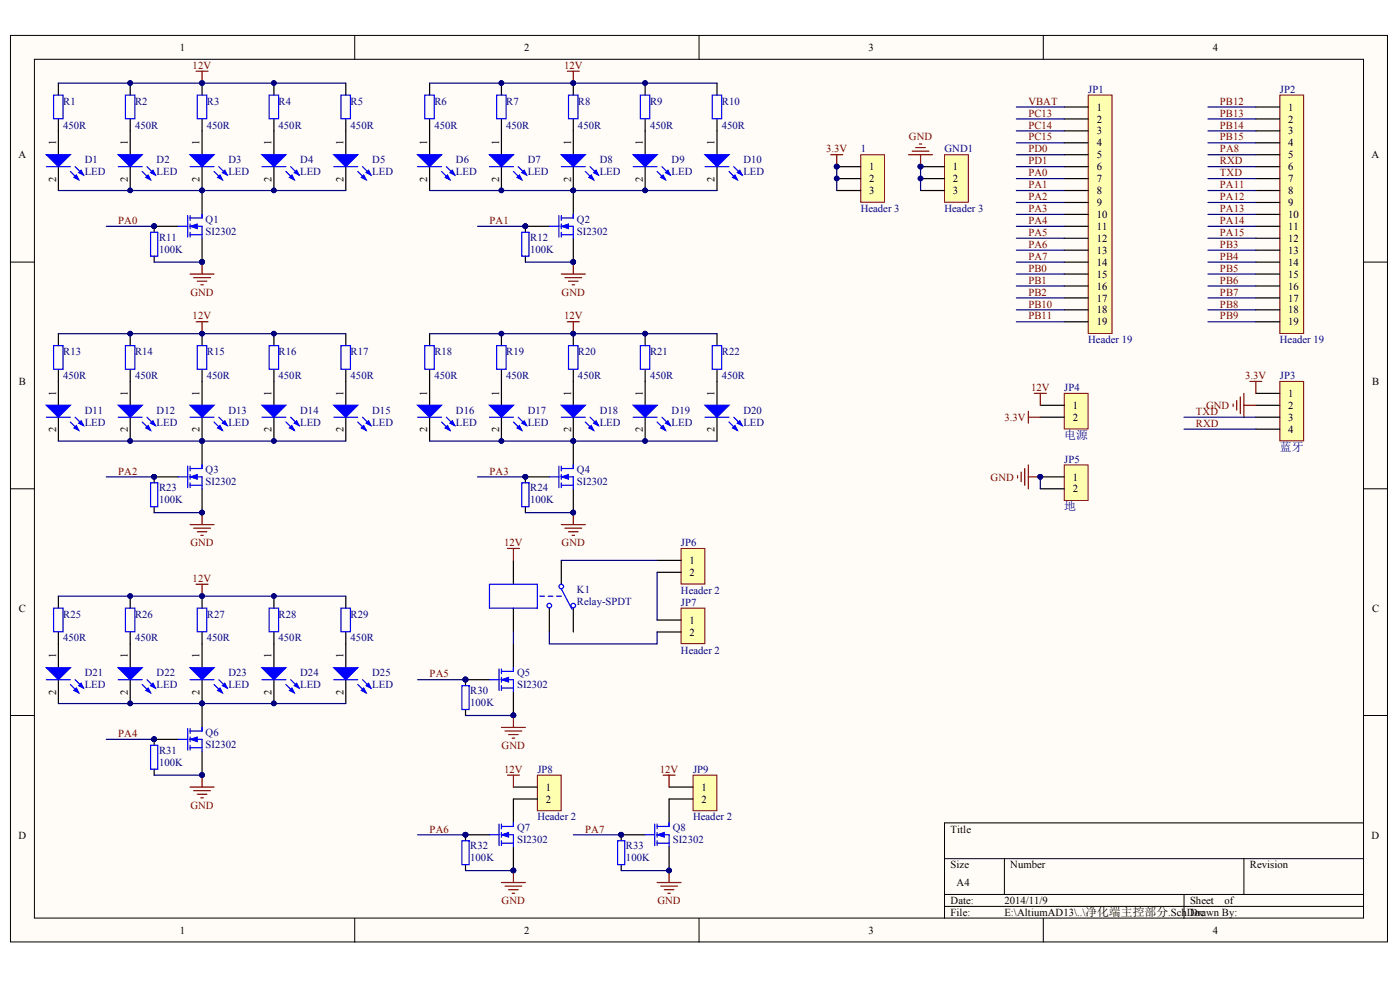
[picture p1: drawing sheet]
<svg xmlns="http://www.w3.org/2000/svg" width="288mm" height="202mm" viewBox="0 0 288 202" stroke-linecap="round" stroke-linejoin="round" font-family="sans-serif">
<defs><g id="words">
<g font-size="2.4" fill="#000080">
<text x="218.8" y="90.1">电源</text>
<text x="263.2" y="92.6">蓝牙</text>
<text x="218.8" y="104.8">地</text>
</g>
<g font-size="2.2">
<text x="37" y="10.5">1</text>
<text x="107.8" y="10.5">2</text>
<text x="178.6" y="10.5">3</text>
<text x="249.4" y="10.5">4</text>
<text x="225.5" y="22.7">1</text>
<text x="264.9" y="22.7">1</text>
<text x="11.5" y="29.8" transform="rotate(-90 11.5 29.8)">1</text>
<text x="26.3" y="29.8" transform="rotate(-90 26.3 29.8)">1</text>
<text x="41" y="29.8" transform="rotate(-90 41 29.8)">1</text>
<text x="55.9" y="29.8" transform="rotate(-90 55.9 29.8)">1</text>
<text x="70.6" y="29.8" transform="rotate(-90 70.6 29.8)">1</text>
<text x="87.8" y="29.8" transform="rotate(-90 87.8 29.8)">1</text>
<text x="102.6" y="29.8" transform="rotate(-90 102.6 29.8)">1</text>
<text x="117.4" y="29.8" transform="rotate(-90 117.4 29.8)">1</text>
<text x="132.2" y="29.8" transform="rotate(-90 132.2 29.8)">1</text>
<text x="146.9" y="29.8" transform="rotate(-90 146.9 29.8)">1</text>
<text x="225.5" y="25.2">2</text>
<text x="225.5" y="27.6">3</text>
<text x="264.9" y="25.2">2</text>
<text x="264.9" y="27.6">3</text>
<text x="3.8" y="32.5">A</text>
<text x="178.7" y="35">1</text>
<text x="195.9" y="35">1</text>
<text x="225.5" y="30.1">4</text>
<text x="225.5" y="32.5">5</text>
<text x="225.5" y="35">6</text>
<text x="264.9" y="30.1">4</text>
<text x="264.9" y="32.5">5</text>
<text x="264.9" y="35">6</text>
<text x="282" y="32.5">A</text>
<text x="11.5" y="37.3" transform="rotate(-90 11.5 37.3)">2</text>
<text x="26.3" y="37.3" transform="rotate(-90 26.3 37.3)">2</text>
<text x="41" y="37.3" transform="rotate(-90 41 37.3)">2</text>
<text x="55.9" y="37.3" transform="rotate(-90 55.9 37.3)">2</text>
<text x="70.6" y="37.3" transform="rotate(-90 70.6 37.3)">2</text>
<text x="87.8" y="37.3" transform="rotate(-90 87.8 37.3)">2</text>
<text x="102.6" y="37.3" transform="rotate(-90 102.6 37.3)">2</text>
<text x="117.4" y="37.3" transform="rotate(-90 117.4 37.3)">2</text>
<text x="132.2" y="37.3" transform="rotate(-90 132.2 37.3)">2</text>
<text x="146.9" y="37.3" transform="rotate(-90 146.9 37.3)">2</text>
<text x="178.7" y="37.5">2</text>
<text x="178.7" y="39.9">3</text>
<text x="195.9" y="37.5">2</text>
<text x="195.9" y="39.9">3</text>
<text x="225.5" y="37.5">7</text>
<text x="225.5" y="39.9">8</text>
<text x="264.9" y="37.5">7</text>
<text x="264.9" y="39.9">8</text>
<text x="225.5" y="42.3">9</text>
<text x="225.5" y="44.8">10</text>
<text x="225.5" y="47.2">11</text>
<text x="264.9" y="42.3">9</text>
<text x="264.9" y="44.8">10</text>
<text x="264.9" y="47.2">11</text>
<text x="225.5" y="49.7">12</text>
<text x="225.5" y="52.1">13</text>
<text x="264.9" y="49.7">12</text>
<text x="264.9" y="52.1">13</text>
<text x="225.5" y="54.6">14</text>
<text x="225.5" y="57.1">15</text>
<text x="225.5" y="59.5">16</text>
<text x="264.9" y="54.6">14</text>
<text x="264.9" y="57.1">15</text>
<text x="264.9" y="59.5">16</text>
<text x="225.5" y="62">17</text>
<text x="225.5" y="64.4">18</text>
<text x="264.9" y="62">17</text>
<text x="264.9" y="64.4">18</text>
<text x="225.5" y="66.8">19</text>
<text x="264.9" y="66.8">19</text>
<text x="3.9" y="79.1">B</text>
<text x="11.5" y="81.3" transform="rotate(-90 11.5 81.3)">1</text>
<text x="26.3" y="81.3" transform="rotate(-90 26.3 81.3)">1</text>
<text x="41" y="81.3" transform="rotate(-90 41 81.3)">1</text>
<text x="55.9" y="81.3" transform="rotate(-90 55.9 81.3)">1</text>
<text x="70.6" y="81.3" transform="rotate(-90 70.6 81.3)">1</text>
<text x="87.8" y="81.3" transform="rotate(-90 87.8 81.3)">1</text>
<text x="102.6" y="81.3" transform="rotate(-90 102.6 81.3)">1</text>
<text x="117.4" y="81.3" transform="rotate(-90 117.4 81.3)">1</text>
<text x="132.2" y="81.3" transform="rotate(-90 132.2 81.3)">1</text>
<text x="146.9" y="81.3" transform="rotate(-90 146.9 81.3)">1</text>
<text x="264.9" y="81.6">1</text>
<text x="282.1" y="79.1">B</text>
<text x="11.5" y="88.8" transform="rotate(-90 11.5 88.8)">2</text>
<text x="26.3" y="88.8" transform="rotate(-90 26.3 88.8)">2</text>
<text x="41" y="88.8" transform="rotate(-90 41 88.8)">2</text>
<text x="55.9" y="88.8" transform="rotate(-90 55.9 88.8)">2</text>
<text x="70.6" y="88.8" transform="rotate(-90 70.6 88.8)">2</text>
<text x="87.8" y="88.8" transform="rotate(-90 87.8 88.8)">2</text>
<text x="102.6" y="88.8" transform="rotate(-90 102.6 88.8)">2</text>
<text x="117.4" y="88.8" transform="rotate(-90 117.4 88.8)">2</text>
<text x="132.2" y="88.8" transform="rotate(-90 132.2 88.8)">2</text>
<text x="146.9" y="88.8" transform="rotate(-90 146.9 88.8)">2</text>
<text x="220.6" y="84">1</text>
<text x="220.6" y="86.5">2</text>
<text x="264.9" y="84">2</text>
<text x="264.9" y="86.5">3</text>
<text x="264.9" y="88.9">4</text>
<text x="220.6" y="98.7">1</text>
<text x="220.6" y="101.2">2</text>
<text x="141.8" y="115.9">1</text>
<text x="141.8" y="118.3">2</text>
<text x="3.9" y="125.7">C</text>
<text x="282.1" y="125.7">C</text>
<text x="141.8" y="128.1">1</text>
<text x="141.8" y="130.6">2</text>
<text x="11.5" y="135.2" transform="rotate(-90 11.5 135.2)">1</text>
<text x="26.3" y="135.2" transform="rotate(-90 26.3 135.2)">1</text>
<text x="41" y="135.2" transform="rotate(-90 41 135.2)">1</text>
<text x="55.9" y="135.2" transform="rotate(-90 55.9 135.2)">1</text>
<text x="70.6" y="135.2" transform="rotate(-90 70.6 135.2)">1</text>
<text x="11.5" y="142.7" transform="rotate(-90 11.5 142.7)">2</text>
<text x="26.3" y="142.7" transform="rotate(-90 26.3 142.7)">2</text>
<text x="41" y="142.7" transform="rotate(-90 41 142.7)">2</text>
<text x="55.9" y="142.7" transform="rotate(-90 55.9 142.7)">2</text>
<text x="70.6" y="142.7" transform="rotate(-90 70.6 142.7)">2</text>
<text x="112.2" y="162.4">1</text>
<text x="112.2" y="164.9">2</text>
<text x="144.2" y="162.4">1</text>
<text x="144.2" y="164.9">2</text>
<text x="3.8" y="172.3">D</text>
<text x="195.5" y="171">Title</text>
<text x="282" y="172.3">D</text>
<text x="195.5" y="178.4">Size</text>
<text x="207.7" y="178.4">Number</text>
<text x="257" y="178.4">Revision</text>
<text x="195.5" y="185.7">Date:</text>
<text x="196.7" y="182">A4</text>
<text x="206.5" y="185.7">2014/11/9</text>
<text x="244.7" y="185.7">Sheet</text>
<text x="251.8" y="185.7">of</text>
<text x="37" y="191.9">1</text>
<text x="107.8" y="191.9">2</text>
<text x="178.6" y="191.9">3</text>
<text x="195.5" y="188.2">File:</text>
<text x="206.5" y="188.2">E:\AltiumAD13\..\净化端主控部分.SchDoc</text>
<text x="244.7" y="188.2">Drawn By:</text>
<text x="249.4" y="191.9">4</text>
</g>
<g font-size="2.2" fill="#800000">
<text x="39.6" y="14.1">12V</text>
<text x="116" y="14.1">12V</text>
<text x="211.4" y="21.5">VBAT</text>
<text x="211.4" y="24">PC13</text>
<text x="250.9" y="21.5">PB12</text>
<text x="250.9" y="24">PB13</text>
<text x="186.9" y="28.9">GND</text>
<text x="211.4" y="26.4">PC14</text>
<text x="211.4" y="28.9">PC15</text>
<text x="250.9" y="28.9">PB15</text>
<text x="250.9" y="26.4">PB14</text>
<text x="169.9" y="31.3">3.3V</text>
<text x="211.4" y="31.3">PD0</text>
<text x="211.4" y="33.7">PD1</text>
<text x="250.9" y="31.3">PA8</text>
<text x="250.9" y="33.7">RXD</text>
<text x="211.4" y="36.2">PA0</text>
<text x="211.4" y="38.7">PA1</text>
<text x="211.4" y="41.1">PA2</text>
<text x="250.9" y="41.1">PA12</text>
<text x="250.9" y="38.7">PA11</text>
<text x="250.9" y="36.2">TXD</text>
<text x="24.3" y="46">PA0</text>
<text x="100.7" y="46">PA1</text>
<text x="211.4" y="43.6">PA3</text>
<text x="211.4" y="46">PA4</text>
<text x="250.9" y="46">PA14</text>
<text x="250.9" y="43.6">PA13</text>
<text x="211.4" y="48.5">PA5</text>
<text x="211.4" y="50.9">PA6</text>
<text x="211.4" y="53.3">PA7</text>
<text x="250.9" y="53.3">PB4</text>
<text x="250.9" y="50.9">PB3</text>
<text x="250.9" y="48.5">PA15</text>
<text x="211.4" y="55.8">PB0</text>
<text x="211.4" y="58.3">PB1</text>
<text x="250.9" y="58.3">PB6</text>
<text x="250.9" y="55.8">PB5</text>
<text x="39.2" y="60.7">GND</text>
<text x="39.6" y="65.6">12V</text>
<text x="115.5" y="60.7">GND</text>
<text x="116" y="65.6">12V</text>
<text x="211.4" y="60.7">PB2</text>
<text x="211.4" y="63.2">PB10</text>
<text x="211.4" y="65.6">PB11</text>
<text x="250.9" y="65.6">PB9</text>
<text x="250.9" y="63.2">PB8</text>
<text x="250.9" y="60.7">PB7</text>
<text x="256" y="77.9">3.3V</text>
<text x="212" y="80.3">12V</text>
<text x="206.6" y="86.5">3.3V</text>
<text x="245.9" y="85.2">TXD</text>
<text x="245.9" y="87.7">RXD</text>
<text x="248" y="84">GND</text>
<text x="24.3" y="97.5">PA2</text>
<text x="100.7" y="97.5">PA3</text>
<text x="203.7" y="98.7">GND</text>
<text x="39.2" y="112.2">GND</text>
<text x="103.7" y="112.2">12V</text>
<text x="115.5" y="112.2">GND</text>
<text x="39.6" y="119.6">12V</text>
<text x="88.3" y="139.2">PA5</text>
<text x="24.3" y="151.4">PA4</text>
<text x="103.2" y="153.9">GND</text>
<text x="103.7" y="158.8">12V</text>
<text x="135.7" y="158.8">12V</text>
<text x="39.2" y="166.1">GND</text>
<text x="88.3" y="171">PA6</text>
<text x="120.3" y="171">PA7</text>
<text x="103.2" y="185.7">GND</text>
<text x="135.2" y="185.7">GND</text>
</g>
<g font-size="2.2" fill="#000080">
<text x="13" y="21.5">R1</text>
<text x="27.8" y="21.5">R2</text>
<text x="42.5" y="21.5">R3</text>
<text x="57.3" y="21.5">R4</text>
<text x="72.1" y="21.5">R5</text>
<text x="89.3" y="21.5">R6</text>
<text x="104.1" y="21.5">R7</text>
<text x="118.8" y="21.5">R8</text>
<text x="133.7" y="21.5">R9</text>
<text x="148.4" y="21.5">R10</text>
<text x="223.8" y="19.1">JP1</text>
<text x="263.2" y="19.1">JP2</text>
<text x="13" y="26.4">450R</text>
<text x="27.8" y="26.4">450R</text>
<text x="42.5" y="26.4">450R</text>
<text x="57.3" y="26.4">450R</text>
<text x="72.1" y="26.4">450R</text>
<text x="89.3" y="26.4">450R</text>
<text x="104.1" y="26.4">450R</text>
<text x="118.8" y="26.4">450R</text>
<text x="133.7" y="26.4">450R</text>
<text x="148.4" y="26.4">450R</text>
<text x="17.4" y="33.5">D1</text>
<text x="17.4" y="36">LED</text>
<text x="32.2" y="33.5">D2</text>
<text x="32.2" y="36">LED</text>
<text x="47" y="33.5">D3</text>
<text x="47" y="36">LED</text>
<text x="61.7" y="33.5">D4</text>
<text x="61.7" y="36">LED</text>
<text x="76.5" y="33.5">D5</text>
<text x="76.5" y="36">LED</text>
<text x="93.7" y="33.5">D6</text>
<text x="93.7" y="36">LED</text>
<text x="108.5" y="33.5">D7</text>
<text x="108.5" y="36">LED</text>
<text x="123.3" y="33.5">D8</text>
<text x="123.3" y="36">LED</text>
<text x="138.1" y="33.5">D9</text>
<text x="138.1" y="36">LED</text>
<text x="152.8" y="33.5">D10</text>
<text x="152.8" y="36">LED</text>
<text x="177" y="31.3">1</text>
<text x="194.2" y="31.3">GND1</text>
<text x="42.3" y="45.8">Q1</text>
<text x="118.6" y="45.8">Q2</text>
<text x="177" y="43.6">Header 3</text>
<text x="194.2" y="43.6">Header 3</text>
<text x="32.7" y="49.4">R11</text>
<text x="32.7" y="51.9">100K</text>
<text x="42.3" y="48.2">SI2302</text>
<text x="109" y="49.4">R12</text>
<text x="109" y="51.9">100K</text>
<text x="118.6" y="48.2">SI2302</text>
<text x="223.8" y="70.5">Header 19</text>
<text x="263.2" y="70.5">Header 19</text>
<text x="13" y="77.9">450R</text>
<text x="13" y="73">R13</text>
<text x="27.8" y="77.9">450R</text>
<text x="27.8" y="73">R14</text>
<text x="42.5" y="77.9">450R</text>
<text x="42.5" y="73">R15</text>
<text x="57.3" y="77.9">450R</text>
<text x="57.3" y="73">R16</text>
<text x="72.1" y="77.9">450R</text>
<text x="72.1" y="73">R17</text>
<text x="89.3" y="77.9">450R</text>
<text x="89.3" y="73">R18</text>
<text x="104.1" y="77.9">450R</text>
<text x="104.1" y="73">R19</text>
<text x="118.8" y="77.9">450R</text>
<text x="118.8" y="73">R20</text>
<text x="133.7" y="77.9">450R</text>
<text x="133.7" y="73">R21</text>
<text x="148.4" y="77.9">450R</text>
<text x="148.4" y="73">R22</text>
<text x="263.2" y="77.9">JP3</text>
<text x="218.8" y="80.3">JP4</text>
<text x="17.4" y="85">D11</text>
<text x="17.4" y="87.4">LED</text>
<text x="32.2" y="85">D12</text>
<text x="32.2" y="87.4">LED</text>
<text x="47" y="85">D13</text>
<text x="47" y="87.4">LED</text>
<text x="61.7" y="85">D14</text>
<text x="61.7" y="87.4">LED</text>
<text x="76.5" y="85">D15</text>
<text x="76.5" y="87.4">LED</text>
<text x="93.7" y="85">D16</text>
<text x="93.7" y="87.4">LED</text>
<text x="108.5" y="85">D17</text>
<text x="108.5" y="87.4">LED</text>
<text x="123.3" y="85">D18</text>
<text x="123.3" y="87.4">LED</text>
<text x="138.1" y="85">D19</text>
<text x="138.1" y="87.4">LED</text>
<text x="152.8" y="85">D20</text>
<text x="152.8" y="87.4">LED</text>
<text x="218.8" y="95.1">JP5</text>
<text x="32.7" y="100.9">R23</text>
<text x="42.3" y="97.2">Q3</text>
<text x="42.3" y="99.7">SI2302</text>
<text x="109" y="100.9">R24</text>
<text x="118.6" y="97.2">Q4</text>
<text x="118.6" y="99.7">SI2302</text>
<text x="32.7" y="103.4">100K</text>
<text x="109" y="103.4">100K</text>
<text x="140" y="112.2">JP6</text>
<text x="118.6" y="121.7">K1</text>
<text x="118.6" y="124.2">Relay-SPDT</text>
<text x="140" y="124.4">JP7</text>
<text x="140" y="122">Header 2</text>
<text x="13" y="131.8">450R</text>
<text x="13" y="126.9">R25</text>
<text x="27.8" y="131.8">450R</text>
<text x="27.8" y="126.9">R26</text>
<text x="42.5" y="131.8">450R</text>
<text x="42.5" y="126.9">R27</text>
<text x="57.3" y="131.8">450R</text>
<text x="57.3" y="126.9">R28</text>
<text x="72.1" y="131.8">450R</text>
<text x="72.1" y="126.9">R29</text>
<text x="140" y="134.3">Header 2</text>
<text x="17.4" y="138.9">D21</text>
<text x="17.4" y="141.4">LED</text>
<text x="32.2" y="138.9">D22</text>
<text x="32.2" y="141.4">LED</text>
<text x="47" y="138.9">D23</text>
<text x="47" y="141.4">LED</text>
<text x="61.7" y="138.9">D24</text>
<text x="61.7" y="141.4">LED</text>
<text x="76.5" y="138.9">D25</text>
<text x="76.5" y="141.4">LED</text>
<text x="96.7" y="142.6">R30</text>
<text x="106.3" y="138.9">Q5</text>
<text x="106.3" y="141.4">SI2302</text>
<text x="96.7" y="145">100K</text>
<text x="32.7" y="154.8">R31</text>
<text x="42.3" y="151.2">Q6</text>
<text x="42.3" y="153.6">SI2302</text>
<text x="32.7" y="157.3">100K</text>
<text x="110.5" y="158.8">JP8</text>
<text x="142.5" y="158.8">JP9</text>
<text x="106.3" y="170.8">Q7</text>
<text x="106.3" y="173.2">SI2302</text>
<text x="110.5" y="168.5">Header 2</text>
<text x="138.3" y="170.8">Q8</text>
<text x="138.3" y="173.2">SI2302</text>
<text x="142.5" y="168.5">Header 2</text>
<text x="96.7" y="174.5">R32</text>
<text x="96.7" y="176.9">100K</text>
<text x="128.7" y="174.5">R33</text>
<text x="128.7" y="176.9">100K</text>
</g>
</g></defs>
<g fill="#fffcf8" stroke="#000" stroke-width=".21">
<path d="M2.2 7.3h283.1v186.2h-283.1z"/>
<path d="M7.1 12.2h273.3v176.4h-273.3z"/>
</g>
<g fill="none" stroke="#000" stroke-width=".21">
<path d="M72.9 7.3v4.9M143.7 7.3v4.9M214.5 7.3v4.9M2.2 53.8h4.9M280.4 53.8h4.9M2.2 100.4h4.9M280.4 100.4h4.9M2.2 147h4.9M280.4 147h4.9M194.2 176.4h86.2M206.5 176.4v7.3M255.8 176.4v7.3"/>
<path d="M280.4 169h-86.2v19.6M72.9 188.6v5M143.7 188.6v5M194.2 183.7h86.2M194.2 186.2h86.2M214.5 188.6v5M243.5 183.7v4.9"/>
</g>
<path d="M105.6 115.1v4.9M115.4 115.1v4.9M105.6 124.9v4.9M113 124.9v4.9M117.9 124.9v4.9" fill="none" stroke="#000" stroke-width=".25"/>
<g fill="none" stroke="#00f" stroke-width=".25">
<path d="M100.6 120h9.9v4.9h-9.9zM111 122.5h1M112.7 122.5h1M114.4 122.5h1M115.4 121l2.2 4.2"/>
<circle cx="112.9" cy="124.4" r=".47"/>
<circle cx="115.4" cy="120.5" r=".47"/>
<circle cx="117.9" cy="124.4" r=".47"/>
</g>
<path d="M140 124.9h4.9v7.3h-4.9z" fill="#ffffb0" stroke="#800000" stroke-width=".21"/>
<path d="M135.1 127.4h4.9M135.1 129.8h4.9" fill="none" stroke="#000" stroke-width=".25"/>
<path d="M140 112.7h4.9v7.3h-4.9z" fill="#ffffb0" stroke="#800000" stroke-width=".21"/>
<g fill="none" stroke="#000" stroke-width=".25">
<path d="M12 17.1v2.4M26.8 17.1v2.4M41.5 17.1v2.4M56.3 17.1v2.4M71.1 17.1v2.4M88.3 17.1v2.4M103.1 17.1v2.4M117.9 17.1v2.4M132.7 17.1v2.4M147.4 17.1v2.4M12 24.4v7.4M12 34.2v4.9"/>
<path d="M26.8 24.4v7.4M26.8 34.2v4.9M41.5 24.4v7.4M41.5 34.2v9.8M56.3 24.4v7.4M56.3 34.2v4.9M71.1 24.4v7.4M71.1 34.2v4.9M88.3 24.4v7.4M88.3 34.2v4.9M103.1 24.4v7.4M103.1 34.2v4.9"/>
<path d="M117.9 24.4v7.4M117.9 34.2v9.8M132.7 24.4v7.4M132.7 34.2v4.9M147.4 24.4v7.4M147.4 34.2v4.9M31.7 52.6v1.2M36.6 46.5h-4.9v1.2M41.5 48.9v4.9M108 52.6v1.2M113 46.5h-5v1.2M117.9 48.9v4.9"/>
<path d="M12 68.6v2.4M12 75.9v7.4M26.8 68.6v2.4M26.8 75.9v7.4M41.5 68.6v2.4M41.5 75.9v7.4M56.3 68.6v2.4M56.3 75.9v7.4M71.1 68.6v2.4M71.1 75.9v7.4M88.3 68.6v2.4M88.3 75.9v7.4"/>
<path d="M103.1 68.6v2.4M103.1 75.9v7.4M117.9 68.6v2.4M117.9 75.9v7.4M132.7 68.6v2.4M132.7 75.9v7.4M147.4 68.6v2.4M147.4 75.9v7.4M12 85.7v4.9M26.8 85.7v4.9M36.6 98h-4.9v1.2M41.5 85.7v9.8"/>
<path d="M56.3 85.7v4.9M71.1 85.7v4.9M88.3 85.7v4.9M103.1 85.7v4.9M113 98h-5v1.2M117.9 85.7v9.8M132.7 85.7v4.9M147.4 85.7v4.9M31.7 104.1v1.2M41.5 100.4v4.9M108 104.1v1.2M117.9 100.4v4.9"/>
<path d="M135.1 115.1h4.9M135.1 117.6h4.9M12 122.5v2.4M12 129.8v7.4M12 139.6v4.9M26.8 122.5v2.4M26.8 129.8v7.4M26.8 139.6v4.9M41.5 122.5v2.4M41.5 129.8v7.4M41.5 139.6v9.8M56.3 122.5v2.4"/>
<path d="M56.3 129.8v7.4M56.3 139.6v4.9M71.1 122.5v2.4M71.1 129.8v7.4M71.1 139.6v4.9M100.6 139.6h-4.9v1.3M105.6 132.3v4.9M31.7 158v1.2M36.6 151.9h-4.9v1.2M41.5 154.3v4.9M95.7 145.8v1.2M105.6 142.1v4.9"/>
</g>
<g fill="none" stroke="#000080" stroke-width=".25">
<path d="M12 17.1h59.1M88.3 17.1h59.1M12 39.1h59.1M88.3 39.1h59.1M21.8 46.5h9.9M31.7 53.8h9.8M98.2 46.5h9.8M108 53.8h9.9M12 68.6h59.1M88.3 68.6h59.1M12 90.6h59.1M21.8 98h9.9"/>
<path d="M88.3 90.6h59.1M98.2 98h9.8M31.7 105.3h9.8M108 105.3h9.9M115.4 115.1h19.7M135.1 117.6v9.8M12 122.5h59.1M85.9 139.6h9.8M105.6 129.8v2.5M113 129.8v2.5h22.1v-2.5M12 144.5h59.1M21.8 151.9h9.9"/>
<path d="M31.7 159.2h9.8M95.7 147h9.9"/>
</g>
<g fill="#000080" stroke="#000080" stroke-width=".21">
<circle cx="95.7" cy="139.6" r=".48"/>
<circle cx="105.6" cy="146.9" r=".48"/>
<circle cx="26.8" cy="39.1" r=".47"/>
<circle cx="41.5" cy="39.1" r=".47"/>
<circle cx="56.3" cy="39.1" r=".47"/>
<circle cx="26.8" cy="17.1" r=".47"/>
<circle cx="41.5" cy="17.1" r=".47"/>
<circle cx="56.3" cy="17.1" r=".47"/>
<circle cx="31.7" cy="46.5" r=".47"/>
<circle cx="41.5" cy="53.8" r=".48"/>
<circle cx="26.8" cy="90.6" r=".47"/>
<circle cx="41.5" cy="90.6" r=".47"/>
<circle cx="56.3" cy="90.6" r=".47"/>
<circle cx="26.8" cy="68.5" r=".47"/>
<circle cx="41.5" cy="68.5" r=".47"/>
<circle cx="56.3" cy="68.5" r=".47"/>
<circle cx="31.7" cy="97.9" r=".47"/>
<circle cx="41.5" cy="105.3" r=".47"/>
<circle cx="26.8" cy="144.5" r=".48"/>
<circle cx="41.5" cy="144.5" r=".48"/>
<circle cx="56.3" cy="144.5" r=".48"/>
<circle cx="26.8" cy="122.4" r=".47"/>
<circle cx="41.5" cy="122.4" r=".47"/>
<circle cx="56.3" cy="122.4" r=".47"/>
<circle cx="31.7" cy="151.9" r=".47"/>
<circle cx="41.5" cy="159.2" r=".47"/>
<circle cx="103.1" cy="39.1" r=".47"/>
<circle cx="117.9" cy="39.1" r=".47"/>
<circle cx="132.6" cy="39.1" r=".47"/>
<circle cx="103.1" cy="17.1" r=".47"/>
<circle cx="117.9" cy="17.1" r=".47"/>
<circle cx="132.6" cy="17.1" r=".47"/>
<circle cx="108" cy="46.5" r=".47"/>
<circle cx="117.9" cy="53.8" r=".48"/>
<circle cx="103.1" cy="90.6" r=".47"/>
<circle cx="117.9" cy="90.6" r=".47"/>
<circle cx="132.6" cy="90.6" r=".47"/>
<circle cx="103.1" cy="68.5" r=".47"/>
<circle cx="117.9" cy="68.5" r=".47"/>
<circle cx="132.6" cy="68.5" r=".47"/>
<circle cx="108" cy="97.9" r=".47"/>
<circle cx="117.9" cy="105.3" r=".47"/>
</g>
<g fill="none" stroke="#00f" stroke-width=".25">
<path d="M11 19.5h2v4.9h-2zM25.8 19.5h1.9v4.9h-1.9zM40.6 19.5h1.9v4.9h-1.9zM55.3 19.5h2v4.9h-2zM70.1 19.5h2v4.9h-2zM87.3 19.5h2v4.9h-2zM102.1 19.5h2v4.9h-2zM116.9 19.5h1.9v4.9h-1.9zM131.7 19.5h1.9v4.9h-1.9zM146.4 19.5h2v4.9h-2zM9.5 34.2h5M14.5 35.2l1.7 1.7"/>
<path d="M15.4 34.2l1.8 1.8M24.3 34.2h4.9M29.2 35.2l1.8 1.7M30.2 34.2l1.7 1.8M39.1 34.2h4.9M44 35.2l1.7 1.7M45 34.2l1.7 1.8M53.9 34.2h4.9M58.8 35.2l1.7 1.7M59.8 34.2l1.7 1.8M68.6 34.2h5M73.6 35.2l1.7 1.7"/>
<path d="M74.5 34.2l1.8 1.8M85.9 34.2h4.9M90.8 35.2l1.7 1.7M91.8 34.2l1.7 1.8M100.6 34.2h5M105.6 35.2l1.7 1.7M106.6 34.2l1.7 1.8M115.4 34.2h4.9M120.3 35.2l1.8 1.7M121.3 34.2l1.8 1.8M130.2 34.2h4.9M135.1 35.2l1.7 1.7"/>
<path d="M136.1 34.2l1.7 1.8M145 34.2h4.9M149.9 35.2l1.7 1.7M150.9 34.2l1.7 1.8M31 47.7h1.4v4.9h-1.4zM36.6 46.5h2M38.6 44.3v4.4M39.1 46.5h2.4v2.4M39.1 48.2h2.4M39.1 44.3v1M39.1 46v1M39.1 47.7v1"/>
<path d="M41.5 44v.8h-2.4M107.3 47.7h1.5v4.9h-1.5zM113 46.5h1.9M114.9 44.3v4.4M115.4 46.5h2.5v2.4M115.4 48.2h2.5M115.4 44.3v1M115.4 46v1M115.4 47.7v1M117.9 44v.8h-2.5M11 71h2v4.9h-2zM25.8 71h1.9v4.9h-1.9z"/>
<path d="M40.6 71h1.9v4.9h-1.9zM55.3 71h2v4.9h-2zM70.1 71h2v4.9h-2zM87.3 71h2v4.9h-2zM102.1 71h2v4.9h-2zM116.9 71h1.9v4.9h-1.9zM131.7 71h1.9v4.9h-1.9zM146.4 71h2v4.9h-2zM9.5 85.7h5M14.5 86.7l1.7 1.7M15.4 85.7l1.8 1.7M24.3 85.7h4.9"/>
<path d="M29.2 86.7l1.8 1.7M30.2 85.7l1.7 1.7M31 99.2h1.4v4.9h-1.4zM36.6 98h2M38.6 95.8v4.4M39.1 98h2.4v2.4M39.1 95.8v.9M39.1 97.5v1M39.1 99.2v1M39.1 85.7h4.9M39.1 99.7h2.4M41.5 95.5v.7h-2.4"/>
<path d="M44 86.7l1.7 1.7M45 85.7l1.7 1.7M53.9 85.7h4.9M58.8 86.7l1.7 1.7M59.8 85.7l1.7 1.7M68.6 85.7h5M73.6 86.7l1.7 1.7M74.5 85.7l1.8 1.7M85.9 85.7h4.9M90.8 86.7l1.7 1.7M91.8 85.7l1.7 1.7M100.6 85.7h5"/>
<path d="M105.6 86.7l1.7 1.7M106.6 85.7l1.7 1.7M107.3 99.2h1.5v4.9h-1.5zM113 98h1.9M114.9 95.8v4.4M115.4 85.7h4.9M115.4 98h2.5v2.4M115.4 99.7h2.5M115.4 95.8v.9M115.4 97.5v1M115.4 99.2v1M117.9 95.5v.7h-2.5"/>
<path d="M120.3 86.7l1.8 1.7M121.3 85.7l1.8 1.7M130.2 85.7h4.9M135.1 86.7l1.7 1.7M136.1 85.7l1.7 1.7M145 85.7h4.9M149.9 86.7l1.7 1.7M150.9 85.7l1.7 1.7M9.5 139.6h5M11 124.9h2v4.9h-2zM15.4 139.6l1.8 1.7M24.3 139.6h4.9"/>
<path d="M25.8 124.9h1.9v4.9h-1.9zM30.2 139.6l1.7 1.7M39.1 139.6h4.9M40.6 124.9h1.9v4.9h-1.9zM45 139.6l1.7 1.7M53.9 139.6h4.9M55.3 124.9h2v4.9h-2zM59.8 139.6l1.7 1.7M68.6 139.6h5M70.1 124.9h2v4.9h-2zM74.5 139.6l1.8 1.7M100.6 139.6h2"/>
<path d="M102.6 137.4v4.4M103.1 139.6h2.5v2.5M103.1 137.4v1M103.1 139.1v1M105.6 137.2v.7h-2.5M14.5 140.6l1.7 1.7M29.2 140.6l1.8 1.7M31 153.1h1.4v4.9h-1.4zM36.6 151.9h2M38.6 149.7v4.4M39.1 151.9h2.4v2.4M39.1 149.7v1"/>
<path d="M39.1 151.4v1M39.1 153.1v1M39.1 153.6h2.4M41.5 149.4v.8h-2.4M44 140.6l1.7 1.7M58.8 140.6l1.7 1.7M73.6 140.6l1.7 1.7M95 140.9h1.5v4.9h-1.5zM103.1 141.3h2.5M103.1 140.9v.9"/>
</g>
<g fill="#00f" stroke="#00f" stroke-width=".21">
<path d="M103.1 139.6l1.5-.5v1z"/>
<path d="M39.1 46.5l1.5-.5v1z"/>
<path d="M39.1 98l1.5-.5v1z"/>
<path d="M39.1 151.9l1.5-.5v1z"/>
<path d="M115.4 46.5l1.5-.5v1z"/>
<path d="M115.4 98l1.5-.5v1z"/>
</g>
<g fill="none" stroke="#800000" stroke-width=".25">
<path d="M40.3 14.6h2.5M41.5 14.6v2.5M116.6 14.6h2.5M117.9 14.6v2.5M39.1 56.3h4.9M39.8 57h3.5M40.6 57.8h1.9M41.3 58.5h.5M41.5 53.8v2.5M115.4 56.3h4.9M116.2 57h3.4M116.9 57.8h2"/>
<path d="M117.6 58.5h.5M117.9 53.8v2.5M40.3 66.1h2.5M41.5 66.1v2.5M116.6 66.1h2.5M117.9 66.1v2.5M39.1 107.8h4.9M39.8 108.5h3.5M40.6 109.2h1.9M41.3 110h.5M41.5 105.3v2.5M104.3 112.7h2.5"/>
<path d="M105.6 112.7v2.4M115.4 107.8h4.9M116.2 108.5h3.4M116.9 109.2h2M117.6 110h.5M117.9 105.3v2.5M40.3 120h2.5M41.5 120v2.5M41.5 159.2v2.5M103.1 149.4h4.9M103.8 150.2h3.5M104.6 150.9h2"/>
<path d="M105.3 151.6h.5M105.6 147v2.4M39.1 161.7h4.9M39.8 162.4h3.5M40.6 163.2h1.9M41.3 163.9h.5"/>
</g>
<g fill="#00f" stroke="#00f" stroke-width=".25">
<path d="M9.5 31.8h5l-2.5 2.4z"/>
<path d="M15.2 36.4l.5-.4 .5 .9z"/>
<path d="M16.2 35.5l.5-.5 .5 1z"/>
<path d="M24.3 31.8h4.9l-2.4 2.4z"/>
<path d="M30 36.4l.5-.4 .5 .9z"/>
<path d="M31 35.5l.5-.5 .4 1z"/>
<path d="M39.1 31.8h4.9l-2.5 2.4z"/>
<path d="M44.7 36.4l.5-.4 .5 .9z"/>
<path d="M45.7 35.5l.5-.5 .5 1z"/>
<path d="M53.9 31.8h4.9l-2.5 2.4z"/>
<path d="M59.5 36.4l.5-.4 .5 .9z"/>
<path d="M60.5 35.5l.5-.5 .5 1z"/>
<path d="M68.6 31.8h5l-2.5 2.4z"/>
<path d="M74.3 36.4l.5-.4 .5 .9z"/>
<path d="M75.3 35.5l.5-.5 .5 1z"/>
<path d="M9.5 83.3h5l-2.5 2.4z"/>
<path d="M15.2 87.9l.5-.5 .5 1z"/>
<path d="M16.2 86.9l.5-.5 .5 1z"/>
<path d="M24.3 83.3h4.9l-2.4 2.4z"/>
<path d="M30 87.9l.5-.5 .5 1z"/>
<path d="M31 86.9l.5-.5 .4 1z"/>
<path d="M39.1 83.3h4.9l-2.5 2.4z"/>
<path d="M44.7 87.9l.5-.5 .5 1z"/>
<path d="M45.7 86.9l.5-.5 .5 1z"/>
<path d="M53.9 83.3h4.9l-2.5 2.4z"/>
<path d="M59.5 87.9l.5-.5 .5 1z"/>
<path d="M60.5 86.9l.5-.5 .5 1z"/>
<path d="M68.6 83.3h5l-2.5 2.4z"/>
<path d="M74.3 87.9l.5-.5 .5 1z"/>
<path d="M75.3 86.9l.5-.5 .5 1z"/>
<path d="M9.5 137.2h5l-2.5 2.4z"/>
<path d="M15.2 141.8l.5-.5 .5 1z"/>
<path d="M16.2 140.9l.5-.5 .5 .9z"/>
<path d="M24.3 137.2h4.9l-2.4 2.4z"/>
<path d="M30 141.8l.5-.5 .5 1z"/>
<path d="M31 140.9l.5-.5 .4 .9z"/>
<path d="M39.1 137.2h4.9l-2.5 2.4z"/>
<path d="M44.7 141.8l.5-.5 .5 1z"/>
<path d="M45.7 140.9l.5-.5 .5 .9z"/>
<path d="M53.9 137.2h4.9l-2.5 2.4z"/>
<path d="M59.5 141.8l.5-.5 .5 1z"/>
<path d="M60.5 140.9l.5-.5 .5 .9z"/>
<path d="M68.6 137.2h5l-2.5 2.4z"/>
<path d="M74.3 141.8l.5-.5 .5 1z"/>
<path d="M75.3 140.9l.5-.5 .5 .9z"/>
<path d="M85.9 31.8h4.9l-2.5 2.4z"/>
<path d="M91.5 36.4l.5-.4 .5 .9z"/>
<path d="M92.5 35.5l.5-.5 .5 1z"/>
<path d="M100.6 31.8h5l-2.5 2.4z"/>
<path d="M106.3 36.4l.5-.4 .5 .9z"/>
<path d="M107.3 35.5l.5-.5 .5 1z"/>
<path d="M115.4 31.8h4.9l-2.4 2.4z"/>
<path d="M121.1 36.4l.5-.4 .5 .9z"/>
<path d="M122.1 35.5l.5-.5 .5 1z"/>
<path d="M130.2 31.8h4.9l-2.4 2.4z"/>
<path d="M135.9 36.4l.4-.4 .5 .9z"/>
<path d="M136.8 35.5l.5-.5 .5 1z"/>
<path d="M145 31.8h4.9l-2.5 2.4z"/>
<path d="M150.6 36.4l.5-.4 .5 .9z"/>
<path d="M151.6 35.5l.5-.5 .5 1z"/>
<path d="M85.9 83.3h4.9l-2.5 2.4z"/>
<path d="M91.5 87.9l.5-.5 .5 1z"/>
<path d="M92.5 86.9l.5-.5 .5 1z"/>
<path d="M100.6 83.3h5l-2.5 2.4z"/>
<path d="M106.3 87.9l.5-.5 .5 1z"/>
<path d="M107.3 86.9l.5-.5 .5 1z"/>
<path d="M115.4 83.3h4.9l-2.4 2.4z"/>
<path d="M121.1 87.9l.5-.5 .5 1z"/>
<path d="M122.1 86.9l.5-.5 .5 1z"/>
<path d="M130.2 83.3h4.9l-2.4 2.4z"/>
<path d="M135.9 87.9l.4-.5 .5 1z"/>
<path d="M136.8 86.9l.5-.5 .5 1z"/>
<path d="M145 83.3h4.9l-2.5 2.4z"/>
<path d="M150.6 87.9l.5-.5 .5 1z"/>
<path d="M151.6 86.9l.5-.5 .5 1z"/>
</g>
<path d="M110.5 159.2h4.9v7.3h-4.9z" fill="#ffffb0" stroke="#800000" stroke-width=".21"/>
<path d="M95.7 177.6v1.2M100.6 171.5h-4.9v1.2M105.6 161.7h4.9M105.6 173.9v4.9M110.5 164.1h-4.9v4.9" fill="none" stroke="#000" stroke-width=".25"/>
<path d="M104.3 159.2h2.5M105.6 159.2v2.5M105.6 178.8v2.5M103.1 181.3h4.9M103.8 182h3.5M104.6 182.8h2M105.3 183.5h.5" fill="none" stroke="#800000" stroke-width=".25"/>
<g fill="#000080" stroke="#000080" stroke-width=".21">
<circle cx="95.7" cy="171.5" r=".47"/>
<circle cx="105.6" cy="178.8" r=".47"/>
</g>
<path d="M95 172.7h1.5v4.9h-1.5zM100.6 171.5h2M102.6 169.3v4.4M103.1 171.5h2.5v2.4M103.1 173.2h2.5M103.1 169.3v1M103.1 171v1M103.1 172.7v1M105.6 169v.8h-2.5" fill="none" stroke="#00f" stroke-width=".25"/>
<path d="M103.1 171.5l1.5-.5v1z" fill="#00f" stroke="#00f" stroke-width=".21"/>
<path d="M85.9 171.5h9.8M95.7 178.8h9.9" fill="none" stroke="#000080" stroke-width=".25"/>
<path d="M142.5 159.2h4.9v7.3h-4.9z" fill="#ffffb0" stroke="#800000" stroke-width=".21"/>
<path d="M127.7 177.6v1.2M132.7 171.5h-5v1.2M137.6 161.7h4.9M137.6 173.9v4.9M142.5 164.1h-4.9v4.9" fill="none" stroke="#000" stroke-width=".25"/>
<path d="M136.3 159.2h2.5M137.6 159.2v2.5M137.6 178.8v2.5M135.1 181.3h4.9M135.9 182h3.4M136.6 182.8h2M137.3 183.5h.5" fill="none" stroke="#800000" stroke-width=".25"/>
<g fill="#000080" stroke="#000080" stroke-width=".21">
<circle cx="127.7" cy="171.5" r=".47"/>
<circle cx="137.6" cy="178.8" r=".47"/>
</g>
<path d="M127 172.7h1.5v4.9h-1.5zM132.7 171.5h1.9M134.6 169.3v4.4M135.1 171.5h2.5v2.4M135.1 173.2h2.5M135.1 169.3v1M135.1 171v1M135.1 172.7v1M137.6 169v.8h-2.5" fill="none" stroke="#00f" stroke-width=".25"/>
<path d="M135.1 171.5l1.5-.5v1z" fill="#00f" stroke="#00f" stroke-width=".21"/>
<path d="M117.9 171.5h9.8M127.7 178.8h9.9" fill="none" stroke="#000080" stroke-width=".25"/>
<path d="M223.8 19.5h4.9v49h-4.9z" fill="#ffffb0" stroke="#800000" stroke-width=".21"/>
<g fill="none" stroke="#000" stroke-width=".25">
<path d="M218.8 22h5M218.8 24.4h5M218.8 26.9h5M218.8 29.3h5M218.8 31.8h5M218.8 34.2h5M218.8 36.7h5M218.8 39.1h5M218.8 41.6h5M218.8 44h5M218.8 46.5h5M218.8 48.9h5"/>
<path d="M218.8 51.4h5M218.8 53.8h5M218.8 56.3h5M218.8 58.7h5M218.8 61.2h5M218.8 63.7h5M218.8 66.1h5"/>
</g>
<path d="M263.2 19.5h4.9v49h-4.9z" fill="#ffffb0" stroke="#800000" stroke-width=".21"/>
<g fill="none" stroke="#000" stroke-width=".25">
<path d="M258.2 22h5M258.2 24.4h5M258.2 26.9h5M258.2 29.3h5M258.2 31.8h5M258.2 34.2h5M258.2 36.7h5M258.2 39.1h5M258.2 41.6h5M258.2 44h5M258.2 46.5h5M258.2 48.9h5"/>
<path d="M258.2 51.4h5M258.2 53.8h5M258.2 56.3h5M258.2 58.7h5M258.2 61.2h5M258.2 63.7h5M258.2 66.1h5"/>
</g>
<g fill="none" stroke="#000080" stroke-width=".25">
<path d="M209 22h9.8M209 24.4h9.8M209 26.9h9.8M209 29.3h9.8M209 31.8h9.8M209 34.2h9.8M209 36.7h9.8M209 39.1h9.8M248.4 22h9.8M248.4 24.4h9.8M248.4 26.9h9.8M248.4 29.3h9.8"/>
<path d="M248.4 31.8h9.8M248.4 34.2h9.8M248.4 36.7h9.8M248.4 39.1h9.8M209 41.6h9.8M209 44h9.8M209 46.5h9.8M209 48.9h9.8M209 51.4h9.8M209 53.8h9.8M209 56.3h9.8M209 58.7h9.8"/>
<path d="M248.4 41.6h9.8M248.4 44h9.8M248.4 46.5h9.8M248.4 48.9h9.8M248.4 51.4h9.8M248.4 53.8h9.8M248.4 56.3h9.8M248.4 58.7h9.8M209 61.2h9.8M209 63.7h9.8M209 66.1h9.8M248.4 61.2h9.8"/>
<path d="M248.4 63.7h9.8M248.4 66.1h9.8"/>
</g>
<path d="M177 31.8h4.9v9.7h-4.9z" fill="#ffffb0" stroke="#800000" stroke-width=".21"/>
<path d="M172.1 34.2h4.9M172.1 36.7h4.9M172.1 39.1h4.9" fill="none" stroke="#000" stroke-width=".25"/>
<g fill="#000080" stroke="#000080" stroke-width=".21">
<circle cx="172" cy="34.2" r=".47"/>
<circle cx="172" cy="36.7" r=".47"/>
</g>
<path d="M194.2 31.8h4.9v9.7h-4.9z" fill="#ffffb0" stroke="#800000" stroke-width=".21"/>
<path d="M189.3 34.2h4.9M189.3 36.7h4.9M189.3 39.1h4.9" fill="none" stroke="#000" stroke-width=".25"/>
<g fill="#000080" stroke="#000080" stroke-width=".21">
<circle cx="189.3" cy="34.2" r=".47"/>
<circle cx="189.3" cy="36.7" r=".47"/>
<circle cx="172" cy="34.2" r=".47"/>
</g>
<path d="M172.1 34.2v4.9M189.3 34.2v4.9" fill="none" stroke="#000080" stroke-width=".25"/>
<path d="M170.8 31.8h2.5M172.1 31.8v2.4M186.8 31.8h4.9M187.6 31.1h3.4M188.3 30.3h2M189 29.6h.5M189.3 31.8v2.4" fill="none" stroke="#800000" stroke-width=".25"/>
<path d="M218.8 80.8h4.9v7.3h-4.9z" fill="#ffffb0" stroke="#800000" stroke-width=".21"/>
<path d="M213.9 83.3h4.9M213.9 85.7h4.9" fill="none" stroke="#000" stroke-width=".25"/>
<path d="M218.8 95.5h4.9v7.3h-4.9z" fill="#ffffb0" stroke="#800000" stroke-width=".21"/>
<path d="M213.9 98h4.9M213.9 100.4h4.9" fill="none" stroke="#000" stroke-width=".25"/>
<circle cx="213.9" cy="97.9" r=".47" fill="#000080" stroke="#000080" stroke-width=".21"/>
<path d="M209.2 97.7v.5M210 97v1.9M210.7 96.2v3.5M211.4 84.5v2.4M211.4 95.5v4.9M211.4 85.7h2.5M211.4 98h2.5M212.7 80.8h2.4M213.9 80.8v2.5" fill="none" stroke="#800000" stroke-width=".25"/>
<path d="M213.9 98v2.4" fill="none" stroke="#000080" stroke-width=".25"/>
<path d="M263.2 78.4h4.9v12.2h-4.9z" fill="#ffffb0" stroke="#800000" stroke-width=".21"/>
<path d="M258.2 80.8h5M258.2 83.3h5M258.2 85.7h5M258.2 88.2h5" fill="none" stroke="#000" stroke-width=".25"/>
<path d="M257 78.4h2.5M258.2 78.4v2.4M253.6 83v.5M254.3 82.3v1.9M255 81.5v3.5M255.8 80.8v4.9M255.8 83.3h2.4" fill="none" stroke="#800000" stroke-width=".25"/>
<path d="M243.5 85.7h14.7M243.5 88.2h14.7" fill="none" stroke="#000080" stroke-width=".25"/>
<use href="#words"/>
</svg>
